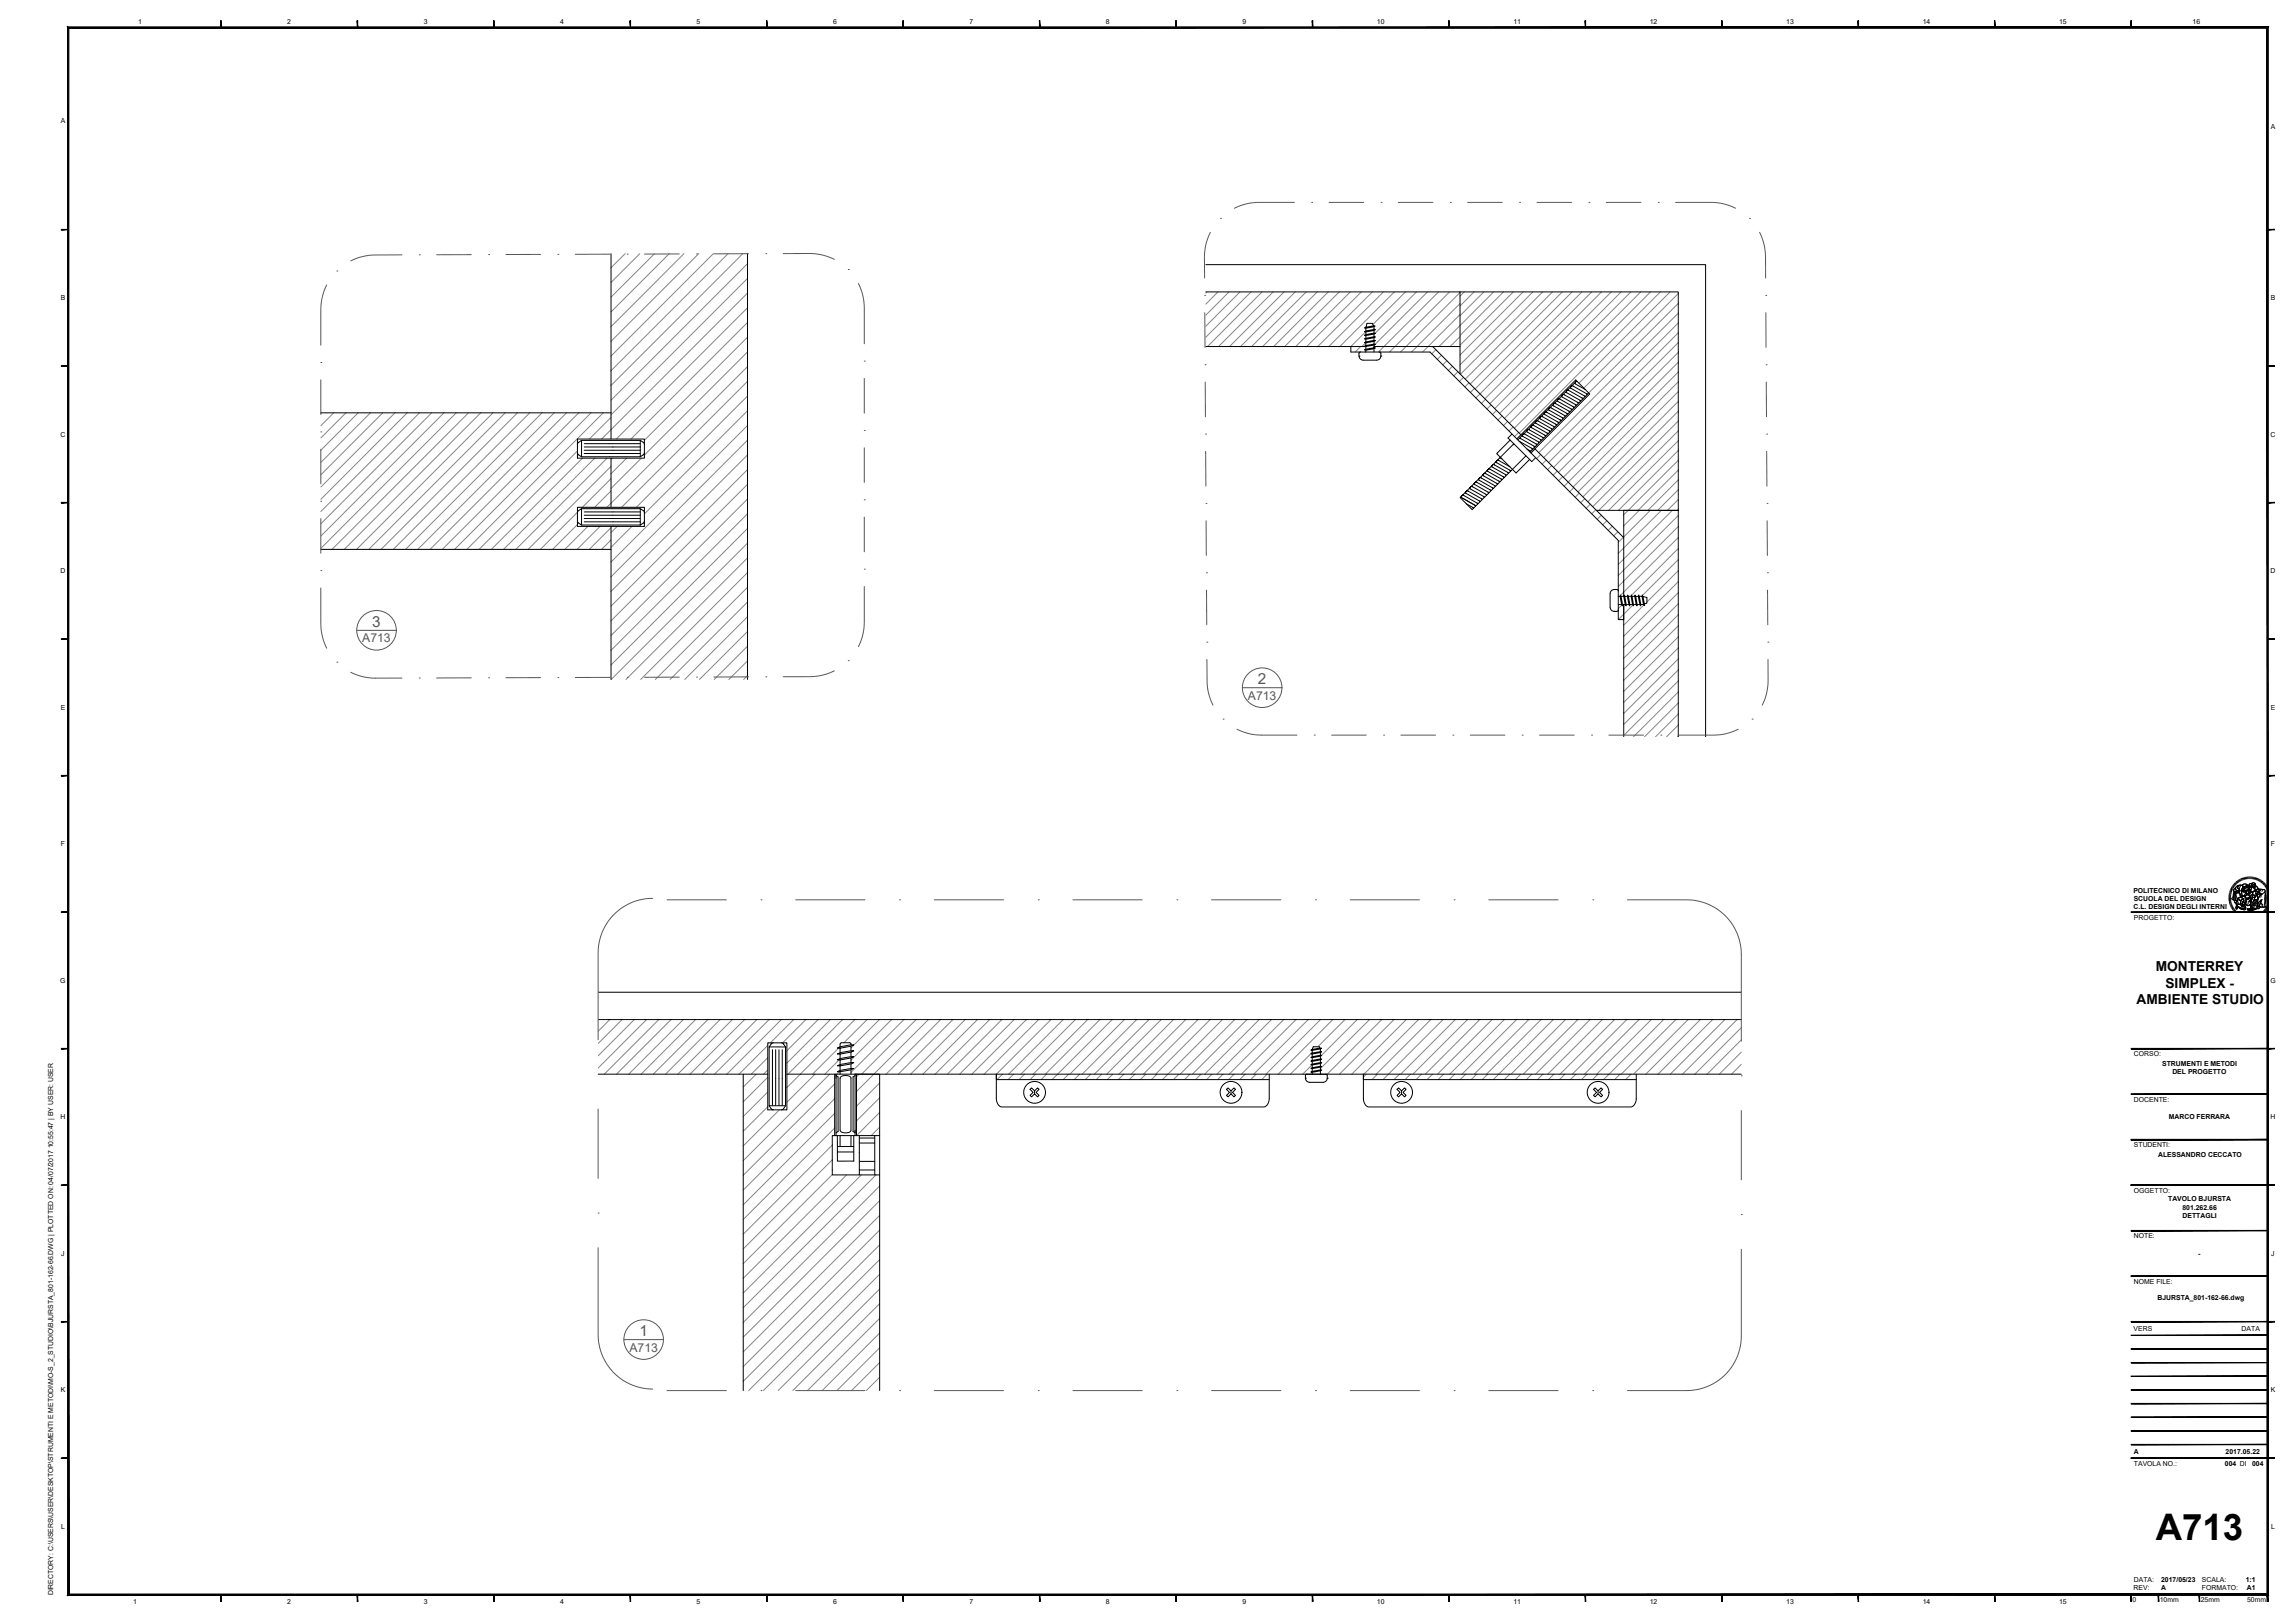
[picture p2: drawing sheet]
<svg xmlns="http://www.w3.org/2000/svg" width="841mm" height="594mm" viewBox="0 0 841 594" stroke-linecap="round" stroke-linejoin="round" font-family="sans-serif">
<defs><g id="words">
<text font-size="13.4" x="790" y="563.9">A713</text>
<g font-size="5.6" fill="#575757">
<text x="136.4" y="229.6">3</text>
<text x="461" y="250.6">2</text>
<text x="234.3" y="489.4">1</text>
</g>
<g font-size="5">
<text x="790" y="355.8">MONTERREY</text>
<text x="793.6" y="361.8">SIMPLEX -</text>
<text x="783" y="367.9">AMBIENTE STUDIO</text>
</g>
<g font-size="4.5" fill="#575757">
<text x="132.8" y="235.3">A713</text>
<text x="457.3" y="256.3">A713</text>
<text x="230.7" y="495.1">A713</text>
</g>
<g font-size="2.5">
<text x="50.6" y="8.9">1</text>
<text x="105.3" y="8.9">2</text>
<text x="155.3" y="8.9">3</text>
<text x="205.3" y="8.9">4</text>
<text x="255.3" y="8.9">5</text>
<text x="305.3" y="8.9">6</text>
<text x="355.3" y="8.9">7</text>
<text x="405.3" y="8.9">8</text>
<text x="455.3" y="8.9">9</text>
<text x="504.6" y="8.9">10</text>
<text x="554.6" y="8.9">11</text>
<text x="604.6" y="8.9">12</text>
<text x="654.6" y="8.9">13</text>
<text x="704.6" y="8.9">14</text>
<text x="754.6" y="8.9">15</text>
<text x="803.5" y="8.9">16</text>
<text x="22.2" y="45">A</text>
<text x="832.1" y="47.3">A</text>
<text x="22.2" y="110">B</text>
<text x="832.1" y="110">B</text>
<text x="22.2" y="160">C</text>
<text x="832.1" y="160">C</text>
<text x="22.2" y="210">D</text>
<text x="832.1" y="210">D</text>
<text x="22.2" y="260">E</text>
<text x="832.1" y="260">E</text>
<text x="22.3" y="310">F</text>
<text x="832.2" y="310">F</text>
<text x="781.8" y="327">POLITECNICO DI MILANO</text>
<text x="781.9" y="333.1">C.L. DESIGN DEGLI INTERNI</text>
<text x="781.9" y="330.1">SCUOLA DEL DESIGN</text>
<text x="782" y="336.9">PROGETTO:</text>
<text x="22.1" y="360">G</text>
<text x="832" y="360">G</text>
<text x="782" y="386.9">CORSO:</text>
<text x="792.3" y="390.3">STRUMENTI E METODI</text>
<text x="796.1" y="393.3">DEL PROGETTO</text>
<text x="782" y="403.5">DOCENTE:</text>
<text x="22.2" y="410">H</text>
<text x="794.8" y="410">MARCO FERRARA</text>
<text x="832.1" y="410">H</text>
<text x="782" y="420.2">STUDENTI:</text>
<text x="790.9" y="423.6">ALESSANDRO CECCATO</text>
<text x="782" y="436.9">OGGETTO:</text>
<text x="794.5" y="440.1">TAVOLO BJURSTA</text>
<text x="799.8" y="443.1">801.262.66</text>
<text x="799.8" y="446.1">DETTAGLI</text>
<text x="782" y="453.5">NOTE:</text>
<text x="22.4" y="460">J</text>
<text x="805.5" y="460">-</text>
<text x="832.3" y="460">J</text>
<text x="782" y="470.2">NOME FILE:</text>
<text x="790.6" y="476.2">BJURSTA_801-162-66.dwg</text>
<text x="781.9" y="487.5">VERS</text>
<text x="821.5" y="487.5">DATA</text>
<text x="22.2" y="510">K</text>
<text x="832.1" y="510">K</text>
<text x="782" y="532.5">A</text>
<text x="815.6" y="532.5">2017.05.22</text>
<text x="782" y="537">TAVOLA NO.:</text>
<text x="815.4" y="537">004 DI</text>
<text x="825.3" y="537">004</text>
<text x="22.4" y="560">L</text>
<text x="832.3" y="560">L</text>
<text x="782" y="579.6">DATA:</text>
<text x="792" y="579.4">2017/05/23</text>
<text x="806.9" y="579.5">SCALA:</text>
<text x="822.9" y="579.4">1:1</text>
<text x="19.5" y="584.3" transform="rotate(-90 19.5 584.3)">DIRECTORY: C:\USERS\USER\DESKTOP\STRUMENTI E METODI\MO-S_2_STUDIO\BJURSTA_801-162-66.DWG | PLOTTED ON: 04/07/2017 10:55:47 | BY USER: USER</text>
<text x="48.8" y="587.5">1</text>
<text x="105.3" y="587.5">2</text>
<text x="155.3" y="587.5">3</text>
<text x="205.3" y="587.5">4</text>
<text x="255.3" y="587.5">5</text>
<text x="305.3" y="587.5">6</text>
<text x="355.3" y="587.5">7</text>
<text x="405.3" y="587.5">8</text>
<text x="455.3" y="587.5">9</text>
<text x="504.6" y="587.5">10</text>
<text x="554.6" y="587.5">11</text>
<text x="604.6" y="587.5">12</text>
<text x="654.6" y="587.5">13</text>
<text x="704.6" y="587.5">14</text>
<text x="754.6" y="587.5">15</text>
<text x="781.5" y="586.6">0</text>
<text x="781.9" y="582.5">REV:</text>
<text x="791.5" y="586.6">10mm</text>
<text x="792" y="582.5">A</text>
<text x="806.5" y="586.6">25mm</text>
<text x="806.9" y="582.5">FORMATO:</text>
<text x="823.4" y="582.5">A1</text>
<text x="823.5" y="586.6">50mm</text>
</g>
</g></defs>
<!-- layer: 0 -->
<g fill="none" stroke="#858585" stroke-width=".37">
<path d="M229.1 92.9l-5.2 5.2M234.5 92.9l-10.6 10.6M239.9 92.9l-16 15.9M245.3 92.9l-21.4 21.3M250.6 92.9l-26.7 26.7M256 92.9l-32.1 32.1M261.4 92.9l-37.5 37.5M266.8 92.9l-42.9 42.9M272.2 92.9l-48.3 48.3M273.9 96.6l-50 50M273.9 102l-50 50M273.9 107.3l-53.4 53.5"/>
<path d="M273.9 112.7l-48 48.1M273.9 118.1l-42.7 42.7M273.9 123.5l-37.8 37.8M273.9 128.9l-37.8 37.8M273.9 134.3l-51.5 51.5M273.9 139.7l-46.1 46.1M117.8 151.2l-.2 .2M122.3 151.2l-4.7 4.7M126.8 151.2l-9.2 9.2M131.3 151.2l-13.7 13.7M135.8 151.2l-18.2 18.2M140.3 151.2l-22.7 22.7"/>
<path d="M144.7 151.2l-27.1 27.2M149.2 151.2l-31.6 31.7M153.7 151.2l-36.1 36.2M158.2 151.2l-40.6 40.6M162.7 151.2l-45.1 45.1M167.2 151.2l-49.6 49.6M171.7 151.2l-50 50M176.2 151.2l-50 50M180.7 151.2l-50 50M185.2 151.2l-50 50M189.6 151.2l-50 50M194.1 151.2l-50 50"/>
<path d="M198.6 151.2l-50 50M203.1 151.2l-50 50M207.6 151.2l-50 50M212.1 151.2l-50 50M216.6 151.2l-50 50M221.1 151.2l-50 50M223.9 152.9l-7.9 7.9M273.9 145.1l-40.7 40.7M273.9 150.5l-37.8 37.7M273.9 155.9l-50 50M211.6 165.2l-36 36M213.5 167.8l-33.4 33.4"/>
<path d="M217.9 167.8l-33.4 33.4M222.4 167.8l-33.4 33.4M223.9 170.8l-30.4 30.4M223.9 175.3l-10.5 10.5M223.9 179.8l-6 6M224.2 167.8l-.3 .3M229.6 167.8l-5.7 5.7M235 167.8l-11.1 11.1M273.9 161.2l-50 50.1M273.9 166.6l-50 50M273.9 172l-50 50M273.9 177.4l-50 50"/>
<path d="M211.6 187.6l-13.6 13.6M211.6 192.1l-9.1 9.1M215.4 192.8l-8.4 8.4M219.9 192.8l-8.4 8.4M223.9 193.3l-7.9 7.9M223.9 197.8l-3.4 3.4M226.2 192.8l-2.3 2.3M231.6 192.8l-7.7 7.7M273.9 182.8l-50 50M273.9 188.2l-50 50M273.9 193.6l-50 50M273.9 199l-49.9 49.9"/>
<path d="M273.9 204.4l-44.5 44.5M273.9 209.7l-39.1 39.2M273.9 215.1l-33.7 33.8M273.9 220.5l-28.3 28.4M273.9 225.9l-23 23M273.9 231.3l-17.6 17.6M273.9 236.7l-12.2 12.2M273.9 242.1l-6.8 6.8M273.9 247.5l-1.4 1.4M223.5 373.4l-4.3 4.3M228 373.4l-8.8 8.8M232.5 373.4l-13.3 13.3"/>
<path d="M236.9 373.4l-17.7 17.8M241.4 373.4l-20 20M245.9 373.4l-20 20M250.4 373.4l-20 20M254.9 373.4l-20 20M259.4 373.4l-20 20M263.9 373.4l-20 20M268.4 373.4l-20 20M272.9 373.4l-20 20M277.4 373.4l-20 20M281.8 373.4l-20 20M286.3 373.4l-20 20"/>
<path d="M290.8 373.4l-8.5 8.6M295.3 373.4l-8.5 8.6M299.8 373.4l-11.4 11.5M304.3 373.4l-15.9 16M308.8 373.4l-20 20M313.3 373.4l-24.9 24.9M317.8 373.4l-8.5 8.5M322.3 373.4l-10.4 10.4M326.8 373.4l-14.9 14.9M331.2 373.4l-19.3 19.4M335.7 373.4l-20 20M340.2 373.4l-26.3 26.4"/>
<path d="M344.7 373.4l-20 20M349.2 373.4l-20 20M353.7 373.4l-20 20M358.2 373.4l-20 20M362.7 373.4l-20 20M367.2 373.4l-20 20M371.7 373.4l-20.1 20M376.1 373.4l-20 20M380.6 373.4l-20 20M385.1 373.4l-20 20M389.6 373.4l-20 20M394.1 373.4l-20 20"/>
<path d="M398.6 373.4l-20 20M403.1 373.4l-20 20M407.6 373.4l-20 20M412.1 373.4l-20 20M416.6 373.4l-20 20M421.1 373.4l-20 20M425.5 373.4l-20 20M430 373.4l-20 20M434.5 373.4l-20 20M439 373.4l-20 20M443.5 373.4l-20 20M448 373.4l-20 20"/>
<path d="M452.5 373.4l-20 20M457 373.4l-20 20M461.5 373.4l-20 20M465.9 373.4l-20 20M470.4 373.4l-20 20M474.9 373.4l-20 20M479.4 373.4l-20 20M483.9 373.4l-20 20M488.4 373.4l-20 20M492.9 373.4l-10 10M497.4 373.4l-13.1 13.2M501.9 373.4l-18 18"/>
<path d="M506.4 373.4l-20 20M510.8 373.4l-19.9 20M515.4 373.4l-20.1 20M519.8 373.4l-20 20M524.3 373.4l-20 20M528.8 373.4l-20 20M533.3 373.4l-20 20M537.8 373.4l-20 20M542.3 373.4l-20 20M546.8 373.4l-20 20M551.3 373.4l-20 20M555.8 373.4l-20 20"/>
<path d="M560.2 373.4l-20 20M564.7 373.4l-20 20M569.2 373.4l-20 20M573.7 373.4l-20 20M578.2 373.4l-20 20M582.7 373.4l-20 20M587.2 373.4l-20 20M591.7 373.4l-20 20M596.2 373.4l-20 20M600.7 373.4l-20 20M605.1 373.4l-20 20M609.6 373.4l-20 20"/>
<path d="M614.1 373.4l-20 20M618.6 373.4l-20 20M623.1 373.4l-20 20M627.6 373.4l-20 20M632.1 373.4l-20 20M636.6 373.4l-20 20M638.1 376.4l-17 17M277.1 393.4l-4.7 4.8M281.4 394.6l-9 9M281.4 400l-9 8.9M281.4 382.9l-10.6 10.5M281.4 387.4l-6.1 6"/>
<path d="M281.4 391.9l-1.6 1.5M298.7 393.4l-10.3 10.3M304 393.4l-31.6 31.7M305.9 397l-33.5 33.5M307.3 383.9l-9.5 9.5M307.5 388.2l-5.2 5.2M307.6 392.5l-.8 .9M307.9 383.3l-.2 .2M314.8 393.4l-.9 1M322.4 396.7l-8.5 8.5M480.8 390l-3.4 3.4M480.9 385.5l-8 7.9"/>
<path d="M484 386.8l-.1 .1M638.1 380.9l-12.5 12.5M638.1 385.4l-8 8M638.1 389.9l-3.6 3.5M281.4 405.3l-9 9M285.6 406.5l-13.2 13.2M305 419.4l-32.6 32.7M305.9 402.4l-33.5 33.5M305.9 407.8l-33.5 33.5M305.9 413.2l-33.5 33.5M322.4 402.1l-8.5 8.5M322.4 407.4l-8.5 8.5"/>
<path d="M322.4 412.8l-3.1 3.1M305 424.8l-32.6 32.6M305 430.2l-32.6 32.6M310.2 430.3l-37.8 37.9M315.6 430.3l-43.2 43.3M321 430.3l-48.6 48.7M322.4 434.4l-50 50M322.4 439.8l-50 50M322.4 445.2l-50 50M322.4 450.6l-50 50M322.4 455.9l-50 50M322.4 461.3l-48 48"/>
<path d="M322.4 466.7l-42.6 42.6M322.4 472.1l-37.2 37.2M322.4 477.5l-31.9 31.8M322.4 482.9l-26.5 26.4M322.4 488.3l-21.1 21M322.4 493.7l-15.7 15.6M322.4 499.1l-10.3 10.2M322.4 504.4l-4.9 4.9"/>
</g>
<g fill="none" stroke="#000" stroke-width=".37">
<path d="M223.9 92.9v67.9M273.9 92.9v156M441.9 96.9h183.1v173M441.9 106.9h93.1M535 106.9h80v80h-20h20v83M535 106.9v30M441.9 126.9h58.6M495 126.9v2h3.5M503.5 126.9h31.5M505.5 128.9h18.5l36.6 36.6 32.4 32.4v18.5M525 126.9l32.3 32.3M117.6 151.2h106.3"/>
<path d="M211.6 160.8h24.5v7h-24.5zM223.9 167.8v18M537.6 179.7l-.7 .7 .7-.7 5.7 3.2 .7-.8-.3-.3M538.1 179.9l-.4-.3 .7-.7 5.7 3.2 .7-.7-.3-.4M538.5 178.8l.4 .3M539.2 178.1l-.7 .7 .7-.7 5.7 3.2 .7-.7-.4-.4M539.7 178.3l-.4-.3 .8-.7 5.6 3.2 .7-.7-.4-.4M540.1 177.2l.4 .3M540.8 176.5l-.7 .7 .7-.7 5.7 3.1 .7-.6-.4-.4M541.3 176.7l-.4-.3 .7-.8 5.7 3.3 .7-.8-.3-.3M541.7 175.6l.4 .3M542.4 174.9l-.7 .7 .7-.7 5.7 3.2 .7-.8-.3-.3"/>
<path d="M542.9 175.1l-.3-.3 .6-.7 5.7 3.2 .7-.8-.3-.3M543.3 174l.4 .3M544.1 173.3l-.8 .7 .8-.7 5.6 3.2 .7-.7-.3-.4M544.5 173.5l-.4-.3 .8-.7 5.6 3.1 .7-.7-.4-.3M544.9 172.3l.4 .4M545.7 171.6l-.8 .7 .8-.7 5.6 3.2 .7-.7-.3-.3M546.1 171.9l-.4-.3 .7-.8 5.7 3.2 .7-.7-.3-.3M546.6 170.8l.3 .3M547.3 170l-.7 .8 .7-.8 5.6 3.2 .7-.7-.3-.3M547.7 170.3l-.3-.3 .7-.8 5.6 3.3M548.2 169.1l.3 .4M548.9 168.5l-.7 .6 .7-.6 4.4 2.5"/>
<path d="M549.7 167.6l-.8 .7 .4 .4M549.8 167.5l.3 .4M554.5 162.8h.1M555.8 160.7l21.6-21.5 5.2 5.1-21.6 21.6M562.5 164.4l32.5 32.5M211.6 185.8h24.5v7h-24.5zM223.9 192.8v56.1M535.7 182.3l5.1 3.1-.7 .7-2.8-1.6M536 181.3l-.7 .7 .7-.7 5.7 3.2 .7-.7-.4-.4M536.5 181.5l-.4-.3 .7-.7 5.7 3.2 .7-.7-.4-.4M536.9 180.4l.4 .3M541.2 184.2l.4 .4-.7 .7-5.6-3.3-.2 .3 4.4 4.4 .5-.5-.4-.4"/>
<path d="M585 186.9h10v31.5M117.6 201.2h106.3M593 223.4v3.5h2M595 221.4v48.5M219.2 373.4h418.9M219.2 363.4h418.9M219.2 393.4h62.2M272.4 393.4v115.9M281.4 382h7v24.5h-7zM288.4 393.4h18M305.9 393.4v22.5M313.9 393.4v22.5"/>
<path d="M638.1 393.4h-324.7h9v115.9M314.9 415.9h5.7M314.9 430.3h5.7"/>
</g>
<!-- layer: GIUNZIONI -->
<g fill="none" stroke="#000" stroke-width=".37">
<path d="M503.3 119.4l-.5-1h-1.8l-.4 1.4M503.5 119.7v1M498 130.4h.1M498 130.4a1.49 1.49 0 0 0 1.5 1.5M500.5 120.3v.9M500.5 121.6v.9M500.5 122.9v1M500.5 124.2v1M500.5 125.6v1M500.5 126.9v1M500.5 128.3v.6M503.5 121v1"/>
<path d="M503.5 122.4v.9M503.5 123.7v1M503.5 125v1M503.5 126.4v1M503.5 127.7v1.2M506 130.4h.1M506 129.4v1M506 130.4a1.49 1.49 0 0 1-1.5 1.5h-5M506 129.4l-.5-.5h-7l-.4 .3-.1 1.2M554 159l-1.4 1.4 8.7 8.7 1.4-1.5M211.6 162.8l.3-.6 1.4-.9h21.2l1.4 .9 .3 .6M211.6 165.8l.5 .8"/>
<path d="M212.1 166.6l1.2 .7h21.2l1.2-.7M213.1 161.3v6M234.6 161.3v6M236.2 165.8l-.5 .8M553.4 161.2l-4.9 4.9 7.1 7.1 4.9-4.9M554.8 162.5l-5 5M559.2 166.9l-4.9 5M211.6 190.8l.3 .6 1.4 .9h21.2l1.4-.9 .3-.6M213 186.4l-1.1 .8-.3 .6M213.1 186.3v6M213.3 186.3h21.2M213.3 186.3l-.3 .1"/>
<path d="M234.5 186.3l.3 .1M234.6 186.3v6M234.8 186.4l1.1 .8 .3 .6M590 217.4v5M591.5 215.9l1.3 .1 .2 .4v7l-.2 .4-1.3 .1M591.5 215.9h.1M591.5 215.9a1.49 1.49 0 0 0-1.5 1.5M593 218.4h.7M594 218.4h1M595.4 218.4h1M596.7 218.4h1M598.1 218.4h1"/>
<path d="M599.4 218.4h1M600.7 218.4h1M602.1 218.5l1.4 .4v1.9l-.9 .4M590 222.4a1.49 1.49 0 0 0 1.5 1.5M591.5 223.9h.1M593 221.4h1.2M594.6 221.4h1M595.9 221.4h1M597.3 221.4h1M598.6 221.4h1M600 221.4h.9M601.3 221.4h.4"/>
<path d="M602.3 221.3l-.6 .1M281.9 383.4l5.9 .1M283.4 381.9l-.7 .3-.8 1.4v21.2l.7 1.2 .8 .5M286.3 381.9l.9 .5M287.2 382.4l.7 1.2v21.4l-.7 1M306.4 393.9l.7 .5v20l-.7 .5M307.9 382.4v1M307.9 383.9v1.7M307.9 386.1v1.6M307.9 388.2v1.7M307.9 390.4v1.7M307.9 392.5v.9"/>
<path d="M307.9 382.4l.5-.5h3l.4 .3 .1 .5M308 394.5a2.73 2.73 0 0 1 3.9 .4v19a2.51 2.51 0 0 1-4 0zM311.9 383.2v1.7M311.9 385.3v1.7M311.9 387.5v1.7M311.9 389.7v1.6M311.9 391.8v1.6M313.4 393.9l-.8 .5v20l.8 .5M465.1 393.4v9a2.72 2.72 0 0 1-2 3l-96.4-.1a3.2 3.2 0 0 1-1.6-2.9v-9v2h100M478.4 394.9v-1.2l.5-.3 7.2 .1 .3 1.4M478.4 394.9h.1M478.4 394.9a1.52 1.52 0 0 0 1.5 1.5h5a1.49 1.49 0 0 0 1.5-1.5"/>
<path d="M480.9 384.8v.9M480.9 386.1v.9M480.9 387.4v1M480.9 388.7v1M480.9 390.1v1M480.9 391.4v1M480.9 392.8v.6M483.7 383.9l-.2-.5h-2.2l-.4 1M483.8 384.2l.1 1M483.9 385.5v1M483.9 386.8v1M483.9 388.2v1"/>
<path d="M483.9 389.5v1M483.9 390.9v1M483.9 392.2v1.2M486.4 394.9h.1M599.6 393.4v9a2.68 2.68 0 0 1-2 3l-96.4-.1a3.1 3.1 0 0 1-1.6-2.9v-9v2h100M281.9 405h5.9M287.2 406l-.9 .5M306.4 415.9v-22.5h7v22.5M306.9 415.9h8v12.6h5.7M306.9 419.9h6M307.9 415.9v4M311.9 415.9v4"/>
<path d="M312.9 415.9v9.4h-6v-9.4h-1.9v14.4h9.9v-1.8M314.9 416.8h5.7M314.9 418.6h5.7M322.4 415.9h-1.8v14.4h1.8M306.9 421.9h6M314.9 425.4h5.7"/>
<circle cx="379.1" cy="400.1" r="4"/>
<circle cx="451.1" cy="400.1" r="4"/>
<circle cx="513.6" cy="400.1" r="4"/>
<circle cx="585.6" cy="400.1" r="4"/>
</g>
<!-- layer: VITI -->
<g fill="none" stroke="#000" stroke-width=".37">
<path d="M500 126.8l4-.7-3.5 .8zM500 125.5l4-.8-.5 .3zM500 124.1l4-.7-.5 .3zM500 122.8l4-.7-3.5 .8zM500 121.5l4-.8-3.5 .9zM500 128.2l4-.8-3.5 .9zM500 120.1l3.9-.7-.5 .3zM500.5 120.2v.1M577.7 139.6l-.7 .7 .7-.7 .3 .2M557.8 159.5l.3 .4M558.5 158.8l-.7 .7 .7-.7 5.6 3.2 .7-.7-.3-.3M558.9 159.1l-.3-.4 .7-.7 5.6 3.2 .7-.7-.3-.3"/>
<path d="M559.4 157.9l.3 .4M560.1 157.2l-.7 .7 .7-.7 5.6 3.2 .7-.7-.3-.3M560.5 157.5l-.3-.4 .7-.7 5.6 3.2 .7-.7-.3-.3M561 156.3l.3 .4M561.7 155.6l-.7 .7 .7-.7 5.6 3.2 .7-.7-.3-.3M562.1 155.9l-.3-.4 .7-.7 5.6 3.2 .7-.7-.3-.3M562.6 154.7l.3 .4M563.3 154l-.7 .7 .7-.7 5.6 3.2 .7-.7-.3-.3M563.7 154.3l-.3-.4 .7-.7 5.6 3.2 .7-.7-.3-.3M564.2 153.1l.3 .4M564.9 152.4l-.7 .7 .7-.7 5.6 3.2 .7-.7-.3-.3M565.3 152.7l-.3-.4 .7-.7 5.6 3.2 .7-.7-.3-.3"/>
<path d="M565.8 151.5l.3 .4M566.5 150.8l-.7 .7 .7-.7 5.6 3.2 .7-.7-.3-.3M566.9 151.1l-.3-.4 .7-.7 5.6 3.2 .7-.7-.3-.3M567.4 149.9l.3 .3M568.1 149.2l-.7 .7 .7-.7 5.6 3.2 .7-.7-.3-.4M568.5 149.5l-.3-.4 .7-.7 5.6 3.2 .8-.7-.4-.3M569 148.3l.3 .4M569.7 147.6l-.7 .7 .7-.7 5.6 3.2 .7-.7-.3-.3M570.1 147.9l-.3-.4 .7-.7 5.6 3.2 .7-.7-.3-.3M570.6 146.7l.3 .4M571.3 146l-.7 .7 .7-.7 5.6 3.2 .7-.7-.3-.3M571.7 146.2l-.3-.3 .7-.7 5.7 3.2 .6-.7-.3-.4"/>
<path d="M572.2 145.1l.3 .3M572.9 144.4l-.7 .7 .7-.7 5.6 3.2 .8-.7-.4-.4M573.3 144.6l-.3-.3 .7-.7 5.6 3.2 .8-.7-.4-.4M573.8 143.5l.3 .4M574.5 142.8l-.7 .7 .7-.7 5.6 3.2 .8-.7-.4-.3M574.9 143.1l-.3-.4 .7-.7 5.6 3.2 .7-.7-.3-.3M575.4 141.9l.3 .3M576.1 141.2l-.7 .7 .7-.7 5.7 3.2 .4-.5M576.5 141.4l-.3-.3 .7-.7 4 2.3M577 140.3l.3 .3M214.1 163.7h20.4M214.1 164.9h20.4"/>
<path d="M214.1 166.1h20.4M214.1 162.5h20.4M549.7 167.6l.7 .4M554.3 171.9l-.6 .6M556.2 161.1l.7-.7 5.6 3.2 .7-.7-.3-.3M556.7 161.6l5 2.8 .7-.7-.3-.3M557.3 160.7l-.3-.4 .7-.7 5.6 3.2 .7-.7-.3-.3M560.5 165l.3 .3-.2 .2M561.3 164.2l.3 .3-.7 .7-1.3-.7M214.1 187.5h20.4M214.1 188.7h20.4M214.1 189.9h20.4"/>
<path d="M214.1 191.1h20.4M593.8 217.9l.7 4-.3-.5zM595.2 217.9l.7 4-.3-.5zM596.5 217.9l.7 4-.8-3.5zM597.8 217.9l.7 4-.8-3.5zM599.2 217.9l.7 4-.3-.5zM600.5 217.9l.7 4-.3-.5zM601.7 218.4h.1M601.8 217.9l.7 3.9-.8-3.4zM283.1 384.5v20.3M284.3 384.5v20.3M285.5 384.5v20.3"/>
<path d="M286.7 384.5v20.3M306.9 392.5l1-.4 5-.7-1 .4zM306.9 390.4l1-.5 5-.7-1 .5zM306.9 388.2l1-.5 5-.7-1 .5zM306.9 386l1-.4 5-.7-1 .4zM306.9 383.9l1-.5 5-.7-1 .5zM377.5 399l.5-.6 1.1 1.1 1.1-1.1 .6 .6-1.1 1.1 1.1 1.1-.6 .6-1.1-1.2-1.1 1.2-.5-.6 1.1-1.1zM379.1 399.5v1.1M449.5 399l.5-.6 1.1 1.1 1.1-1.1 .6 .6-1.1 1.1 1.1 1.1-.6 .6-1.1-1.2-1.1 1.2-.5-.6 1.1-1.1zM451.1 399.5v1.1M480.4 391.3l4-.7-3.5 .8zM480.4 390l4-.8-.5 .3z"/>
<path d="M480.4 388.6l4-.7-.5 .3zM480.4 387.3l4-.7-3.5 .8zM480.4 386l4-.8-3.5 .9zM480.4 392.6l4-.7-3.5 .9zM480.4 384.6l3.9-.7-.5 .3zM480.9 384.7v.1M512 399l.5-.6 1.1 1.1 1.1-1.1 .6 .6-1.1 1.1 1.1 1.1-.6 .6-1.1-1.2-1.1 1.2-.5-.6 1.1-1.1zM513.6 399.5v1.1M584 399l.5-.6 1.1 1.1 1.1-1.1 .6 .6-1.1 1.1 1.1 1.1-.6 .6-1.1-1.2-1.1 1.2-.5-.6 1.1-1.1zM585.6 399.5v1.1"/>
</g>
<!-- layer: GIUNZIONI -->
<g fill="none" stroke="#858585" stroke-width=".37">
<path d="M442.3 106.9l-.4 .4M446.3 106.9l-4.4 4.5M450.4 106.9l-8.5 8.5M454.4 106.9l-12.5 12.6M458.5 106.9l-16.6 16.6M462.5 106.9l-20 20M466.5 106.9l-20 20M470.6 106.9l-20 20M474.6 106.9l-20 20M478.7 106.9l-20 20M482.7 106.9l-20 20M486.7 106.9l-19.9 20"/>
<path d="M490.8 106.9l-20 20M494.8 106.9l-20 20M498.9 106.9l-20 20M502.9 106.9l-20 20M506.9 106.9l-20 20M511 106.9l-20 20M515 106.9l-11.9 11.9M519.1 106.9l-15.2 15.2M523.1 106.9l-19.1 19.2M527.2 106.9l-22.1 22M531.2 106.9l-22 22M535 107.1l-21.8 21.8"/>
<path d="M535 111.2l-17.7 17.7M535 115.2l-13.7 13.7M536.6 106.9l-1.6 1.6M540.2 106.9l-5.2 5.2M543.8 106.9l-8.8 8.8M547.4 106.9l-20 20M551 106.9l-16 16M554.6 106.9l-19.6 19.5M558.2 106.9l-23.2 23.1M561.7 106.9l-26.7 26.7M565.3 106.9l-30.1 30.2M568.9 106.9l-31.9 32"/>
<path d="M572.5 106.9l-33.7 33.8M576.1 106.9l-35.5 35.6M579.7 106.9l-38.8 38.9M583.3 106.9l-39.1 39.2M586.9 106.9l-40.9 41M590.5 106.9l-42.7 42.8M594.1 106.9l-44.6 44.5M597.6 106.9l-46.3 46.3M601.2 106.9l-48.1 48.1M604.8 106.9l-49.9 49.9M608.4 106.9l-51.7 51.7M612 106.9l-33.4 33.4"/>
<path d="M615 107.5l-34.6 34.6M615 111.1l-32.8 32.8M615 114.7l-51.1 51.1M615 118.3l-49.3 49.3M500.4 121.5l-5.4 5.4M500.5 125.5l-1.4 1.4M503.8 122.2l-.3 .3M503.9 126.2l-.4 .3M526.2 128.1l-1.5 1.5M528.2 130.1l-1.5 1.5M530.2 132.1l-1.5 1.5M532.3 134.2l-1.5 1.5"/>
<path d="M534.3 136.2l-1.5 1.5M535 123.3l-3.6 3.6M536.3 138.2l-1.5 1.5M615 136.3l-41.8 41.8M615 121.9l-47.5 47.5M615 125.5l-45.7 45.7M615 129.1l-43.9 43.9M615 132.7l-42.1 42.1M615 139.8l-38.5 38.6M538.3 140.2l-1.5 1.5M540.3 142.2l-1.5 1.5M544.4 146.3l-1.5 1.5"/>
<path d="M546.4 148.3l-1.5 1.5M548.4 150.3l-1.5 1.5M550.4 152.3l-1.5 1.5M552.5 154.4l-1.5 1.5M554.5 156.4l-1.5 1.5M556.5 158.4l-1.5 1.5M615 143.4l-36.7 36.8M615 147l-34.9 35M615 150.6l-33.1 33.2M615 154.2l-31.3 31.4M615 157.8l-29.1 29.1M562.6 164.5l-1.5 1.5"/>
<path d="M564.6 166.5l-1.5 1.5M566.6 168.5l-1.5 1.5M568.6 170.5l-1.5 1.5M570.7 172.5l-1.5 1.5M572.7 174.6l-1.5 1.5M576.7 178.6l-1.5 1.5M615 168.6l-20 20M615 161.4l-25.5 25.5M615 165l-21.9 21.9M615 172.2l-14.7 14.7M615 175.8l-11.1 11.1M615 179.4l-7.5 7.5"/>
<path d="M578.7 180.6l-1.5 1.5M580.8 182.7l-1.5 1.5M582.8 184.7l-1.5 1.5M584.8 186.7l-1.5 1.5M586.8 188.7l-1.5 1.5M588.8 190.7l-1.5 1.5M590.9 192.8l-1.5 1.5M592.9 194.8l-1.5 1.5M594.9 196.8l-1.9 1.9M600.7 186.9l-5.7 5.7M604.8 186.9l-9.8 9.8M608.8 186.9l-15.8 15.8"/>
<path d="M612.8 186.9l-19.8 19.8M615 188.8l-22 22M615 192.8l-22 22M615 196.9l-21.1 21.1M615 183l-4 3.9M615 186.5l-.4 .4M615 200.9l-17.1 17.1M615 204.9l-13.1 13.2M615 209l-11.5 11.5M615 213l-20 20M615 217.1l-20 20M594.3 221.6l-1.3 1.3"/>
<path d="M598.4 221.6l-5.3 5.3M602.4 221.6l-7.4 7.4M615 221.1l-20 20M615 225.2l-20 20M615 229.2l-20 20M615 233.2l-20 20M615 237.3l-20 20M615 241.3l-20 20M615 245.4l-20 20M615 249.4l-20 20M615 253.4l-16.4 16.5M615 257.5l-12.4 12.4"/>
<path d="M615 261.5l-8.3 8.4M615 265.6l-4.3 4.3M615 269.6l-.2 .3M367.4 393.4l-2 2M371.4 393.4l-2 2M375.5 393.4l-2 2M379.5 393.4l-2 2M383.5 393.4l-2 2M387.6 393.4l-2 2M391.6 393.4l-2 2M395.7 393.4l-2 2M399.7 393.4l-2 2"/>
<path d="M403.7 393.4l-1.9 2M407.8 393.4l-2 2M411.8 393.4l-2 2M415.9 393.4l-2 2M419.9 393.4l-2 2M424 393.4l-2.1 2M428 393.4l-2 2M432 393.4l-2 2M436.1 393.4l-2 2M440.1 393.4l-2 2M444.1 393.4l-1.9 2M448.2 393.4l-2 2"/>
<path d="M452.2 393.4l-2 2M456.3 393.4l-2 2M460.3 393.4l-2 2M464.4 393.4l-2 2M500.7 393.4l-1.1 1.1M504.8 393.4l-2 2M508.8 393.4l-2 2M512.9 393.4l-2 2M516.9 393.4l-2 2M520.9 393.4l-2 2M525 393.4l-2 2M529 393.4l-2 2"/>
<path d="M533.1 393.4l-2 2M537.1 393.4l-2 2M541.2 393.4l-2.1 2M545.2 393.4l-2 2M549.2 393.4l-2 2M553.3 393.4l-2 2M557.3 393.4l-2 2M561.3 393.4l-1.9 2M565.4 393.4l-2 2M569.4 393.4l-2 2M573.5 393.4l-2 2M577.5 393.4l-2 2"/>
<path d="M581.6 393.4l-2 2M585.6 393.4l-2 2M589.6 393.4l-2 2M593.7 393.4l-2 2M597.7 393.4l-2 2"/>
</g>
<!-- layer: A-FURN -->
<path d="M495 126.9h.1M498.6 126.9l-2 2M500.5 128.6l-.3 .3M602.9 221.1l-.3 .4" fill="none" stroke="#858585" stroke-width=".37"/>
<!-- layer: G-ANNO-LOGO -->
<g fill="none" stroke="#000" stroke-width=".37">
<path d="M816.8 328.4l.6 .1M816.8 328.8h.6M816.8 328l.7 .1M816.8 327.7l.7 .1M816.9 327.3l.7 .2M817 327l.6 .2M817.1 326.7l.6 .1M817.2 326.3l.6 .2M817.3 326l.6 .2M817.4 325.7l.7 .2M817.4 329.1h-.6M817.5 329.4l-.7 .1"/>
<path d="M817.5 329.7l-.7 .1M817.5 330.1l-.6 .1M817.6 325.3l.6 .3M817.6 330.4l-.6 .1M817.7 330.7l-.7 .2M817.8 325l.6 .3M817.8 331l-.7 .2M817.9 331.3l-.6 .3M817.9 324.7l.6 .4M818 331.6l-.6 .3M818.1 324.4l.6 .4M818.2 331.9l-.6 .3"/>
<path d="M818.3 332.2l-.6 .3M818.4 324.1l.5 .4M818.5 332.5l-.6 .3M818.6 323.8l.5 .5M818.6 326.4l1.4 .3 .6-.4 .1 .6-.5 .1a1.06 1.06 0 0 1-1.6-.4zM818.7 326.4v.4M818.7 332.7l-.6 .4M818.8 323.6l.5 .4M818.8 326.9l-.7 2.6 .4 .1M818.9 333l-.6 .4M819 325.3l.3-.1 .2 .8 1 .4-.5 .3-1.2-.2-.3-.5zM819.1 323.3l.4 .5"/>
<path d="M819.1 333.3l-.6 .4M819.1 326.9l.4 .1-.2 .6v2.1a.45 .45 0 0 1-.5 0 .45 .45 0 0 1-.2-.4l.2-1.7zM819.1 327l-.3 .5-.3 2.1 .7 .2M819.3 325.2h-.1a.71 .71 0 0 0-.6 .6 .71 .71 0 0 0 .3 .7l1.1 .2 .6-.4M819.3 333.5l-.5 .5M819.3 330.5l.6 .6h1.2M819.3 323.1l.5 .5M819.3 325l.6-.6 1.4-.2-.2 .1a.77 .77 0 0 0-.9 .2 .77 .77 0 0 0 0 .9l.4 .2-.1 .8-1.1-.5zM819.5 330.9l.7 .3 .9-.1 .4 .9 .2-.2 .3 .4-.2-.5 .4 .4-.2-.5 .4 .2-.8-.7 .3-.7 .4 .1 .3 1a.89 .89 0 0 1-.2 1.2 .89 .89 0 0 1-1.2-.2l-1.6-.9zM819.5 330.9v.6l.8 .6 1.9 .9M819.5 333.7l-.5 .5M819.5 327l1.2-.1 .6 1.2-.1 .5-1.2 .4 .2 .6-.3 .2a.46 .46 0 0 1-.6-.1 .46 .46 0 0 1 0-.5z"/>
<path d="M819.5 327l-.2 .5v2.3M819.6 322.8l.4 .6M819.6 331.5l.5 .4a2.05 2.05 0 0 0 2.5 .6l.2-.3a.65 .65 0 0 1 .1 .9 .65 .65 0 0 1-1 0l-.7-.2a1.08 1.08 0 0 0-1.4-.4l.1 .2a.38 .38 0 0 1-.6 0 .38 .38 0 0 1 .1-.5zM819.6 331.6l-.1 .4a.43 .43 0 0 0-.3 .7 .43 .43 0 0 0 .7 .1l-.1-.3a1.08 1.08 0 0 1 1.4 .4l.5 .2a.71 .71 0 0 0 1 .1 .71 .71 0 0 0 .1-1M819.7 334l-.4 .5M819.8 330a.48 .48 0 0 0-.8-.1 .48 .48 0 0 0 .2 .7 .72 .72 0 0 1 .7-.3 .72 .72 0 0 1 .6 .5M819.9 322.6l.4 .6M820 334.2l-.4 .5M820 329.7l.4-.3 .2 .2a.86 .86 0 0 1 .6 .7 .86 .86 0 0 1-.5 .9l-1.3-.3-.1-.4 .7-.2zM820 329l1.6-.3a.92 .92 0 0 1 1.1-.4 .92 .92 0 0 1 .6 1.1l-.1 .5-.3 .2a.42 .42 0 0 1-.5 .5 .42 .42 0 0 1-.3-.6 .46 .46 0 0 0-.3-.7 .46 .46 0 0 0-.6 .5v.3l-.8-.7-.4 .1zM820.2 322.4l.3 .6M820.2 334.4l-.4 .5"/>
<path d="M820.3 324.6l.8-.3a.72 .72 0 0 1 .9 .5 .72 .72 0 0 1-.5 .9 2.7 2.7 0 0 0 .5 2.4l.2 .1-.5 .1-.1 .4-.4-.1-.1-.8-.4-.9-.1-1.3-.3-.1a.52 .52 0 0 1-.3-.4 .52 .52 0 0 1 .3-.5zM820.4 329.3l.7 .8M820.4 329.4h-.1a.51 .51 0 0 0-.4 .3 .51 .51 0 0 0 .1 .6M820.5 322.2l.3 .6M820.5 334.6l-.4 .5M820.7 326.9h-2l-.4 1.5-.5 .7 .3 .3M820.8 334.8l-.4 .5M820.8 327.3l.2 1.4M820.8 322.1l.3 .6M821 324.6l-.4 1 .1 1.3 .5 1.7 .4 .1 .1-.4 .5-.1-.2-.2a1.15 1.15 0 0 1-.6-1.4v-.8a.9 .9 0 0 0 .5-1.3 .9 .9 0 0 0-1.3-.3l-.4 .1a.95 .95 0 0 0-.9 .8 .95 .95 0 0 0 .5 1l.7 .3M821.1 334.9l-.4 .6M821.1 321.9l.3 .6"/>
<path d="M821.2 328.6l-1.2 .4 .2 .6M821.3 324.2l-.9 .3a.57 .57 0 0 0-.4 .6 .57 .57 0 0 0 .6 .5M821.3 335.1l-.3 .6M821.4 329.5a.48 .48 0 0 1 .5-.2 .48 .48 0 0 1 .4 .4l-.7 1.4 .8 .7-.4-.2 .2 .5-.4-.4 .1 .5-.2-.4-.2 .3-.3-.7-.1-1.1zM821.4 321.7l.3 .7M821.5 329.4l.8 .3-.7 1.4 .8 .7-.4-.2 .2 .5-.4-.4 .2 .5-.3-.4-.2 .2-.3-.6-.1-1.1zM821.5 325.6l1-.4-.1 .5-1.1 .5zM821.5 326.1l.8-.3 .3 .2-.4 .2 .2 .5-.6-.1zM821.6 326.1l.2 .5 .6 .1M821.6 335.2l-.2 .6M821.7 324.3l.8-.5a.85 .85 0 0 1 1.2 .8l-.6-.2-.4 .4-.7-.1M821.7 321.6l.3 .6"/>
<path d="M821.8 324l1.1-.2 .6 .2 .3 .4h-.7l-.8 .4-.6-.5zM822 335.3l-.3 .7M822 324.6l.8 .1a.33 .33 0 0 1 .3-.4 .33 .33 0 0 1 .4 .3l-.6 .8-1-.1zM822.1 321.5l.2 .6M822.2 328.2l.6 .3M822.2 335.4l-.2 .7M822.3 326.1l.8 .1-.4 .6-.5-.2zM822.3 330.5l.3 1a.8 .8 0 0 1 0 1 .8 .8 0 0 1-.8 .3M822.3 325.8l.3 .2M822.4 329.1l-.7 .2M822.4 325.5l-1.1 .7M822.4 321.4l.2 .7"/>
<path d="M822.5 325.2l-.4 .5M822.6 335.5l-.2 .7M822.6 328.7l.7 .5M822.7 326.1l-.2-.1a.36 .36 0 0 0-.3 .4 .36 .36 0 0 0 .4 .3 .36 .36 0 0 0 .3-.4l.2-.2-.6 .1M822.7 329.2a.69 .69 0 0 1 .2 1 .69 .69 0 0 1-1 .2M822.8 328.4v-.3a.93 .93 0 0 1 1.1-.4 .93 .93 0 0 1 .6 1l-1.3 .3 .6 .4 .5-.5a.47 .47 0 0 0 .4-.5 .47 .47 0 0 0-.5-.5l-.9-.2-.5 .7-.2-.1 .5-1.3 1.3 .2 .5-.4v-.3l.6 .2 .1 1-.2 .6 .1 .4-.9 1.3-.4 .1 .6 .1-.1 .4 .2-.2-.2 1.1-1.1 .2-.8-.7 .5-1.6M822.8 328.2l.6-.5 .7 .2a.4 .4 0 0 1 .5 .3 .4 .4 0 0 1-.3 .5l-.4 .1a.62 .62 0 0 1-.7 .3 .62 .62 0 0 1-.4-.7zM822.8 321.3l.1 .7M822.8 331l.8 .7M822.8 328.5a.99 .99 0 0 1 .1 1.7M822.9 335.6l-.2 .7M823 325.1l.1 .1"/>
<path d="M823.1 324.7l.1 .1M823.1 327l-.4 .5-.1 .8M823.1 330.4v1M823.1 321.3l.1 .6M823.2 324.8h-.1M823.2 329.1l1.2-.4-.2 .4-.4 .3zM823.2 335.7l-.1 .6M823.2 329.9l-.7 1.3M823.5 324.9l.8-.2a.35 .35 0 0 1-.1 .7 .35 .35 0 0 1-.4-.4zM823.5 325.9l.8-.3 .6 .8-.1 .6-.3-.2 .2-.4a.51 .51 0 0 0-.3-.6 .51 .51 0 0 0-.7 .3 .62 .62 0 0 1 .3 .7 .62 .62 0 0 1-.5 .4 .53 .53 0 0 1-.4-.4 .53 .53 0 0 1 .2-.5zM823.5 321.2l.1 .7M823.5 324.6l-.6 .8-1-.1"/>
<path d="M823.5 335.7l-.1 .7M823.6 333l2-.5 1.2 .2-2.1 .6zM823.6 333l1.1 .3v.3l-1.1-.3zM823.8 325.7h.1a.76 .76 0 0 1 .8 .7 .76 .76 0 0 1-.8 .8zM823.8 321.1l.1 .7M823.8 335.8v.6M823.9 324.8a.37 .37 0 0 1 .5-.3 .37 .37 0 0 1 .1 .6M823.9 330.1l-.3 1.6 1-.2M823.9 329.2l.1 .1M824 324.5h.5l.2 .5-.8-.2zM824 328.9h.2M824 329.1l.1 .1"/>
<path d="M824.1 328.9l-.1 .1M824.1 326h.1M824.2 325.9l-.2 .1M824.2 335.8l-.1 .7M824.2 321.1v.7M824.3 324.9h-.8l.2 .1a.37 .37 0 0 0 .4 .2 .37 .37 0 0 0 .3-.4l-.1 .2M824.3 330l.2 .1 .3-.6 .4-.2-.4 1.3v-.4zM824.3 327.3v.6M824.4 328.7l-.1 .2a.48 .48 0 0 1-.4 .4 .48 .48 0 0 1-.5-.2M824.4 325.8l.1 .4M824.5 335.8v.7M824.5 325.9a.45 .45 0 0 0-.7-.2 .45 .45 0 0 0 .1 .8 .46 .46 0 0 1 0 .7 .46 .46 0 0 1-.7-.1 .46 .46 0 0 1 .1-.7v-.1a.74 .74 0 0 1 .5-.7 .74 .74 0 0 1 .8 .2l.4 1-.3 .2-.2-.3"/>
<path d="M824.6 321.1l-.1 .7M824.6 326.2l-.2 .1M824.6 326.1l.1 .5h-.8M824.6 326.9l-.7 .3M824.7 333.3l2.1-.6-.1 .3-2 .6zM824.7 333.3v.3M824.7 325l.2-.1 .1 .4-.2 .8M824.8 329.5h.1M824.8 330.1l-.1 .5 .2-.2M824.8 335.8l.1 .6M824.9 324.5l.1 .4M824.9 326.5l.1-1.2-.3-.7a.55 .55 0 0 1-.4-.8 .55 .55 0 0 1 .9-.1l-.1 1.5 .3-.6 .2 .4 .5-.2-.1 .6h.2a.63 .63 0 0 1 .2 .7 .63 .63 0 0 1-.7 .4l-.2 .2"/>
<path d="M824.9 321.1v.7M825 329.8l-.1 .3-.1-.2M825 327.5l-.2 1.4M825 326.8l.4 .2M825 331.6l.2-.1 .2 1.1-.3-.6-.4 .7zM825.1 328.7l-.4 .3v.5M825.1 335.7l.1 .7M825.2 329.3l-.4 .2-.2 .5-.4 .1 .6 .1M825.2 327.6l-.4 .9M825.3 323.6a.71 .71 0 0 1 .8-.2 .71 .71 0 0 1 .4 .7l-.4 1.5 .3-1.2a.51 .51 0 0 0-.7-.4 .51 .51 0 0 0-.3 .6l-.3 .6-.1-.9zM825.3 323.6a.87 .87 0 0 1 1.2 .2 .87 .87 0 0 1-.2 1.2l-.2 .6 .3-1.2a.52 .52 0 0 0-.7-.5 .52 .52 0 0 0-.3 .7l-.3 .6-.1-.9zM825.3 323.6h-.1a.85 .85 0 0 0-1 .7"/>
<path d="M825.3 321.2l-.1 .6M825.4 324.6l.2 .4 .5-.2M825.5 335.7l.1 .7M825.5 326.7l1-.4a.79 .79 0 0 1 .9 .3 .79 .79 0 0 1-.1 1 .96 .96 0 0 1-1.1 .6 .96 .96 0 0 1-.8-1.1zM825.5 324.3l.3 .1M825.5 324.1l.2-.1a.39 .39 0 0 1 .5-.1 .39 .39 0 0 1 .2 .5l-.3 .4a.45 .45 0 0 1-.7-.1 .45 .45 0 0 1 .1-.6zM825.5 328.7l.9-.1-1.1 2.2v.8l-.5 .6-.2-1zM825.5 328.7l-.9 2.5 .2 1 .4-.7 .2 1.4-.3-.9-.4 1 .1-.8M825.6 324.8h.1M825.6 327.7l-.2 .4 .1 .6 1-.2 .4-.6M825.6 321.2l-.1 .7M825.6 324.4h.1"/>
<path d="M825.7 324.7h.1M825.8 335.6l.1 .7M826 324.5l.2 .1M826 321.3l-.2 .7M826.1 329.7l.7-.1-.5 1.3 .1 .9a.53 .53 0 0 1-.7-.3 .53 .53 0 0 1 .3-.7zM826.1 324.6h-.1M826.1 335.6l.2 .6M826.2 325.3l.4 .7M826.3 327.8v.1M826.3 321.4l-.2 .6M826.4 326.2l.8-.4 1-.1-.7 1zM826.4 328.6l-1.1 2.2v.8"/>
<path d="M826.4 335.5l.2 .6M826.5 327.8h-.3M826.5 324.4l1.2 1.3h-.4a.63 .63 0 0 1-.8 .1 .63 .63 0 0 1-.1-.9zM826.5 324.4l.9 1M826.5 328.1h-.1M826.7 321.5l-.2 .6M826.7 332.7v.3l-2 .6-1.1-.3v-.3l1.1 .3 2-.6-1.1-.2-2 .5M826.7 335.4l.2 .6M827 321.6l-.2 .6M827 335.3l.3 .6M827.1 327.7h.2l-.1 .6a.75 .75 0 0 1 .2 1 .75 .75 0 0 1-.9 .3l-.5 .1 .4-1.1zM827.1 327.4l-.1 .4"/>
<path d="M827.1 326.5l.5 .4M827.1 325.3l.5 .4M827.2 329.5l-1.2 .2v1a.57 .57 0 0 0-.3 .7 .57 .57 0 0 0 .7 .4l-.1-.9 .5-1.3M827.2 330.9l-.1 .2 .3 .2M827.3 321.7l-.2 .6M827.3 335.1l.3 .7M827.3 327.7l-.1 1.9a1.89 1.89 0 0 0 0 2.6M827.5 330.7l1.1-1-.8 2.3a.45 .45 0 0 1 0 .6 .45 .45 0 0 1-.6 0 .45 .45 0 0 1 0-.6zM827.5 326.7a1.4 1.4 0 0 1 1.2-1 1.4 1.4 0 0 1 1.4 .7l-.3 .4a1.25 1.25 0 0 1-2.2 .2v-.1M827.6 326.9l-.6 .8a.74 .74 0 0 1-.7 .5 .74 .74 0 0 1-.7-.6 .82 .82 0 0 1 .1-.9 .82 .82 0 0 1 .9-.2l.1 .3a.34 .34 0 0 0-.3 .4 .34 .34 0 0 0 .5 .2l.3-.7-.7-.4-.9 .4-.1 .5M827.6 328.4v.6M827.6 335l.3 .6"/>
<path d="M827.7 321.8l-.3 .7M827.9 334.8l.3 .6M828 322l-.3 .6M828 327.6l-.8 .1M828.1 331.8l.6 .4M828.2 334.7l.4 .5M828.3 325.7l-1.1 .1-.9 .4M828.3 322.2l-.4 .6M828.4 325.8h.7a.61 .61 0 0 1 .8 .1 .61 .61 0 0 1 .1 .8v.2a10.6 10.6 0 0 1 0 4.9l.2 .4h-2.4l.8-2.5-1.5 1.3 .4-1.7a2.2 2.2 0 0 1 1.5-1.8 .88 .88 0 0 1-.9-.6 .88 .88 0 0 1 .3-1.1zM828.4 334.5l.5 .5M828.5 330.6l.8 .9M828.5 327.6l-1 1.7-.4 1.7 1.5-1.3 .5-.1"/>
<path d="M828.6 325.7l-.2 .1a.88 .88 0 0 0-.3 1.1 .88 .88 0 0 0 .9 .6M828.6 322.4l-.4 .5M828.6 329.7l-.8 2.3a.46 .46 0 0 1 0 .7 .46 .46 0 0 1-.6 0 .46 .46 0 0 1 0-.7l.3-1.3M828.7 334.3l.4 .5M828.7 327.6l-.2 1.1M828.9 331.1l.2 .8 .4 .3M828.9 322.6l-.4 .5M829 334.1l.4 .5M829.1 326.2l-.2 .2M829.2 322.8l-.5 .5M829.2 333.9l.5 .5M829.4 323l-.4 .5"/>
<path d="M829.4 333.6l.5 .5M829.7 333.4l.5 .4M829.7 323.3l-.4 .5M829.9 333.1l.5 .5M829.9 327.8l.1 3.3M830 326.7l.3 2-.3 2.6 .2 .9h-2.4M830 323.5l-.5 .5M830.1 332.9l.5 .4M830.2 323.8l-.5 .4M830.2 332.6l.6 .4M830.4 332.3l.6 .4M830.4 324l-.5 .5"/>
<path d="M830.6 332.1l.6 .3M830.7 324.3l-.6 .4M830.7 331.8l.6 .3M830.8 324.6l-.5 .4M830.9 331.5l.6 .2M831 331.2l.6 .2M831 324.9l-.6 .4M831.1 330.9l.6 .2M831.2 330.5l.6 .2M831.2 325.3l-.6 .3M831.2 330.2l.7 .2M831.3 329.9l.7 .1"/>
<path d="M831.3 329.6l.7 .1M831.4 325.6l-.6 .2M831.4 329h.7M831.4 328.7h.7M831.4 329.3h.6M831.5 325.9l-.6 .2M831.6 326.2l-.6 .3M831.8 326.6l-.7 .2M831.8 326.9l-.6 .2M831.9 327.3l-.6 .1M832 327.6l-.7 .1M832 328h-.7"/>
<path d="M832.1 328.3l-.7 .1"/>
</g>
<!-- layer: G-ANNO-TTLB -->
<g fill="#fff" stroke="#fff" stroke-width=".37">
<path d="M806 334.1l30.7 4.3-5.7-4.3zM806 334.1l30.7 4.3h-30.7z"/>
<path d="M831 319.6h5.7l-5.7 14.5zM836.7 319.6l-5.7 14.5 5.7 4.3z"/>
</g>
<path d="M806 334.1h25v-14.5h5.7v18.8h-30.7z" fill="none" stroke="#fff" stroke-width=".37"/>
<g fill="#000" stroke="#000" stroke-width=".37">
<path d="M24.8 9.8l.4 574v-573.4zM24.8 9.8l.4 574-.4 .5zM25.2 583.8l-.4 .5 805.9-.5zM24.8 584.3l805.9-.5 .5 .5zM830.7 10.4v573.4l.5 .5zM830.7 10.4l.5-.6v574.5zM25.2 10.4h805.5l.5-.6zM24.8 9.8h806.4l-806 .6z"/>
<path d="M80.9 7.6l.2 2.5zM80.9 7.6l.2 2.5z"/>
<path d="M130.9 7.6l.2 2.5v-2.5zM130.9 7.6l.2 2.5h-.2z"/>
<path d="M180.9 7.6l.2 2.5v-2.5zM180.9 7.6l.2 2.5h-.2z"/>
<path d="M230.9 7.6l.2 2.5zM230.9 7.6l.2 2.5z"/>
<path d="M280.9 7.6l.2 2.5zM280.9 7.6l.2 2.5z"/>
<path d="M330.9 7.6l.2 2.5zM330.9 7.6l.2 2.5z"/>
<path d="M380.9 7.6l.2 2.5v-2.5zM380.9 7.6l.2 2.5h-.2z"/>
<path d="M430.9 7.6l.2 2.5v-2.5zM430.9 7.6l.2 2.5h-.2z"/>
<path d="M480.9 7.6l.2 2.5v-2.5zM480.9 7.6l.2 2.5h-.2z"/>
<path d="M530.9 7.6l.2 2.5zM530.9 7.6l.2 2.5z"/>
<path d="M580.9 7.6l.2 2.5zM580.9 7.6l.2 2.5z"/>
<path d="M630.9 7.6l.2 2.5v-2.5zM630.9 7.6l.2 2.5h-.2z"/>
<path d="M680.9 7.6l.2 2.5v-2.5zM680.9 7.6l.2 2.5h-.2z"/>
<path d="M730.9 7.6l.2 2.5v-2.5zM730.9 7.6l.2 2.5h-.2z"/>
<path d="M780.9 7.6l.2 2.5zM780.9 7.6l.2 2.5z"/>
<path d="M22.5 84.2l2.5-.2zM22.5 84h2.5z"/>
<path d="M831 84.2l2.5-.2zM831 84h2.5z"/>
<path d="M22.5 134.2l2.5-.2zM22.5 134h2.5z"/>
<path d="M831 134.2l2.5-.2zM831 134h2.5z"/>
<path d="M22.5 184.2h2.5v-.2zM22.5 184h2.5l-2.5 .2z"/>
<path d="M831 184.2h2.5v-.2zM831 184h2.5l-2.5 .2z"/>
<path d="M22.5 234.2h2.5v-.2zM22.5 234h2.5l-2.5 .2z"/>
<path d="M831 234.2h2.5v-.2zM831 234h2.5l-2.5 .2z"/>
<path d="M22.5 284.2h2.5v-.2zM22.5 284h2.5l-2.5 .2z"/>
<path d="M831 284.2h2.5v-.2zM831 284h2.5l-2.5 .2z"/>
<path d="M22.5 334.2h2.5v-.2zM22.5 334h2.5l-2.5 .2z"/>
<path d="M781 334.2h50v-.2zM781 334h50l-50 .2z"/>
<path d="M831 334.2h2.5v-.2zM831 334h2.5l-2.5 .2z"/>
<path d="M22.5 384.2h2.5v-.2zM22.5 384h2.5l-2.5 .2z"/>
<path d="M781 384.2h50v-.2zM781 384h50l-50 .2z"/>
<path d="M831 384.2h2.5v-.2zM831 384h2.5l-2.5 .2z"/>
<path d="M781 417.3v.2l50-.2zM781 417.5l50-.2v.2z"/>
<path d="M781 400.8l50-.1zM781 400.7h50z"/>
<path d="M781 417.5h50v-.2zM781 417.3h50l-50 .2z"/>
<path d="M22.5 434.2l2.5-.2zM22.5 434h2.5z"/>
<path d="M781 434h50zM781 434.2l50-.2z"/>
<path d="M781 434h50zM781 434.2l50-.2z"/>
<path d="M781 434h50zM781 434.2l50-.2z"/>
<path d="M781 434h50zM781 434.2l50-.2z"/>
<path d="M831 434.2l2.5-.2zM831 434h2.5z"/>
<path d="M781 450.7h50zM781 450.8l50-.1z"/>
<path d="M781 467.3v.2l50-.2zM781 467.5l50-.2v.2z"/>
<path d="M781 467.3v.2l50-.2zM781 467.5l50-.2v.2z"/>
<path d="M22.5 484.2l2.5-.2zM22.5 484h2.5z"/>
<path d="M781 499h50zM781 499.1l50-.1z"/>
<path d="M781 494h50zM781 494.1l50-.1z"/>
<path d="M781 489h50zM781 489.1l50-.1z"/>
<path d="M781 484h50zM781 484.2l50-.2z"/>
<path d="M831 484.2l2.5-.2zM831 484h2.5z"/>
<path d="M831 484.2l2.5-.2zM831 484h2.5z"/>
<path d="M781 519h50zM781 519.1l50-.1z"/>
<path d="M781 514h50zM781 514.1l50-.1z"/>
<path d="M781 509h50zM781 509.2l50-.2z"/>
<path d="M781 504h50zM781 504.2l50-.2z"/>
<path d="M22.5 534.2l2.5-.2zM22.5 534h2.5z"/>
<path d="M781 534h50zM781 534.2l50-.2z"/>
<path d="M781 534h50zM781 534.2l50-.2z"/>
<path d="M781 529h50zM781 529.2l50-.2z"/>
<path d="M781 524h50zM781 524.2l50-.2z"/>
<path d="M831 534.2l2.5-.2zM831 534h2.5z"/>
<path d="M831 534.2l2.5-.2zM831 534h2.5z"/>
<path d="M831 534.2l2.5-.2zM831 534h2.5z"/>
<path d="M831 534.2l2.5-.2zM831 534h2.5z"/>
<path d="M80.9 584.1l.2 2.5zM80.9 584.1l.2 2.5z"/>
<path d="M130.9 584.1l.2 2.5v-2.5zM130.9 584.1l.2 2.5h-.2z"/>
<path d="M180.9 584.1l.2 2.5v-2.5zM180.9 584.1l.2 2.5h-.2z"/>
<path d="M230.9 584.1l.2 2.5zM230.9 584.1l.2 2.5z"/>
<path d="M280.9 584.1l.2 2.5zM280.9 584.1l.2 2.5z"/>
<path d="M330.9 584.1l.2 2.5zM330.9 584.1l.2 2.5z"/>
<path d="M380.9 584.1l.2 2.5v-2.5zM380.9 584.1l.2 2.5h-.2z"/>
<path d="M430.9 584.1l.2 2.5v-2.5zM430.9 584.1l.2 2.5h-.2z"/>
<path d="M480.9 584.1l.2 2.5v-2.5zM480.9 584.1l.2 2.5h-.2z"/>
<path d="M530.9 584.1l.2 2.5zM530.9 584.1l.2 2.5z"/>
<path d="M580.9 584.1l.2 2.5zM580.9 584.1l.2 2.5z"/>
<path d="M630.9 584.1l.2 2.5v-2.5zM630.9 584.1l.2 2.5h-.2z"/>
<path d="M680.9 584.1l.2 2.5v-2.5zM680.9 584.1l.2 2.5h-.2z"/>
<path d="M716.5 584h60zM716.5 584.2l60-.2z"/>
<path d="M730.9 584.1l.2 2.5v-2.5zM730.9 584.1l.2 2.5h-.2z"/>
<path d="M780.9 584.1l.2 2.5zM780.9 584.1l.2 2.5z"/>
<path d="M780.9 584.1l.2 2.5zM780.9 584.1l.2 2.5z"/>
<path d="M790.9 584.1l.2 2.5v-2.5zM790.9 584.1l.2 2.5h-.2z"/>
<path d="M805.9 584.1l.2 2.5zM805.9 584.1l.2 2.5z"/>
<path d="M830.8 584.1l.4 2.5v-2.5zM830.8 584.1l.4 2.5h-.4z"/>
</g>
<!-- layer: SELECTIONS -->
<g fill="none" stroke="#575757" stroke-width=".37">
<path d="M447.2 80h.1M474.3 74.1h-12.9a19.3 19.3 0 0 0-9 2.2M480.7 74.1h.1M487 74.1h12.7M506.1 74.1h.1M512.4 74.1h12.7M531.5 74.1h.1M537.8 74.1h12.7M556.9 74.1h.1M563.2 74.1h12.7M582.3 74.1h.1M588.6 74.1h12.7"/>
<path d="M607.7 74.1h.1M614 74.1h13a19.7 19.7 0 0 1 9 2.2M641.1 80h.1M123.4 99.3h.1M147.3 93.4h-9.7a20 20 0 0 0-9 2.2M153.7 93.3h.1M172.7 93.3h-12.7M179.1 93.2h.1M198.1 93.2h-12.7M204.5 93.2h.1M223.5 93.1h-12.7M229.9 93.1h.1"/>
<path d="M248.9 93l-12.7 .1M255.3 93h.1M274.3 92.9l-12.7 .1M280.7 92.9h.1M287 92.9l9.7-.1a20 20 0 0 1 9 2.2M310.9 98.7h.1M443.5 85.1a19.8 19.8 0 0 0-2.1 9v7.7M644.8 85.1a20 20 0 0 1 2.2 9v7.7M119.7 104.4a20 20 0 0 0-2.1 9v13M314.6 103.8a19.3 19.3 0 0 1 2.1 9v13.1M441.5 108.2h.1M441.5 114.5l.1 12.7"/>
<path d="M647.1 108.2h.1M647.1 114.5l.1 12.7M117.6 132.8h.1M117.6 139.1v12.7M316.7 132.3h.1M316.7 138.6v12.7M441.6 133.6h.1M441.7 139.9v12.7M647.2 133.6h.1M647.3 139.9v12.7M117.6 158.2h.1M316.7 157.7h.1"/>
<path d="M441.8 159h.1M647.4 159h.1M117.6 164.5v12.7M316.7 164v12.7M441.8 165.3l.1 12.7M647.4 165.3l.1 12.7M117.6 183.6h.1M117.6 189.9v12.7M316.7 183.1h.1M316.7 189.4v12.7M441.9 184.4h.1M442 190.7l.1 12.7"/>
<path d="M647.5 184.4h.1M647.6 190.7l.1 12.7M117.6 209h.1M117.6 215.3v13.1a20 20 0 0 0 2.1 9M316.7 214.8v13a19.3 19.3 0 0 1-2.1 9.1M316.7 208.5h.1M442.1 209.8h.1M442.1 216.1l.1 12.7M647.7 209.8h.1M647.7 216.1l.1 12.7M130.7 230.9h14.5M442.3 235.2h.1"/>
<path d="M647.9 235.2h.1M123.4 242.5h.1M128.6 246.2a19.7 19.7 0 0 0 9 2.2h9.7M153.7 248.3h.1M172.7 248.3h-12.7M179.1 248.2h.1M198.1 248.2h-12.7M204.5 248.2h.1M223.5 248.1h-12.7M229.9 248.1h.1M248.9 248l-12.7 .1M255.3 248h.1"/>
<path d="M274.3 247.9l-12.7 .1M280.7 247.9h.1M305.7 245.7a20 20 0 0 1-9 2.1l-9.7 .1M310.9 242h.1M442.3 241.5v7.7a19.3 19.3 0 0 0 2.2 9.1M455.3 251.9h14.5M647.9 241.5v7.7a20 20 0 0 1-2.1 9.1M448.2 263.4h.1M453.3 267.1a19.3 19.3 0 0 0 9 2.1h13M481.6 269.2h.1M488 269.2h12.7M507 269.2h.1"/>
<path d="M513.4 269.2h12.7M532.4 269.2h.1M538.8 269.2h12.7M557.8 269.2h.1M564.2 269.2h12.7M583.2 269.2h.1M589.6 269.2h12.7M608.6 269.2h.1M637 267.1a19.3 19.3 0 0 1-9.1 2.1h-12.9M642.1 263.4h.1M239.2 329a20 20 0 0 0-20 20v31.8M244.4 329.6h21.8"/>
<path d="M278.9 329.6h.1M291.6 329.6h25.4M329.7 329.6h.1M342.4 329.6h25.4M380.5 329.6h.1M393.2 329.6h25.4M431.3 329.6h.1M444 329.6h25.4M482.1 329.6h.1M494.8 329.6h25.4M532.9 329.6h.1M545.6 329.6h25.4"/>
<path d="M583.7 329.6h.1M596.4 329.6h21.7a20 20 0 0 1 20 20v31.7M219.2 393.5h.1M638.1 394h.1M219.2 406.2v25.4M638.1 406.7v25.4M219.2 457v31.8a20 20 0 0 0 20 20M219.2 444.3h.1M638.1 444.8h.1M638.1 457.5v31.8a20 20 0 0 1-20 20h-21.7M228.6 490.7h14.5M244.4 509.3h21.8"/>
<path d="M278.9 509.3h.1M291.6 509.3h25.4M329.7 509.3h.1M342.4 509.3h25.4M380.5 509.3h.1M393.2 509.3h25.4M431.3 509.3h.1M444 509.3h25.4M482.1 509.3h.1M494.8 509.3h25.4M532.9 509.3h.1M545.6 509.3h25.4"/>
<path d="M583.7 509.3h.1"/>
<circle cx="138" cy="230.9" r="7.3"/>
<circle cx="462.5" cy="251.9" r="7.3"/>
<circle cx="235.9" cy="490.6" r="7.3"/>
</g>
<use href="#words"/>
</svg>
